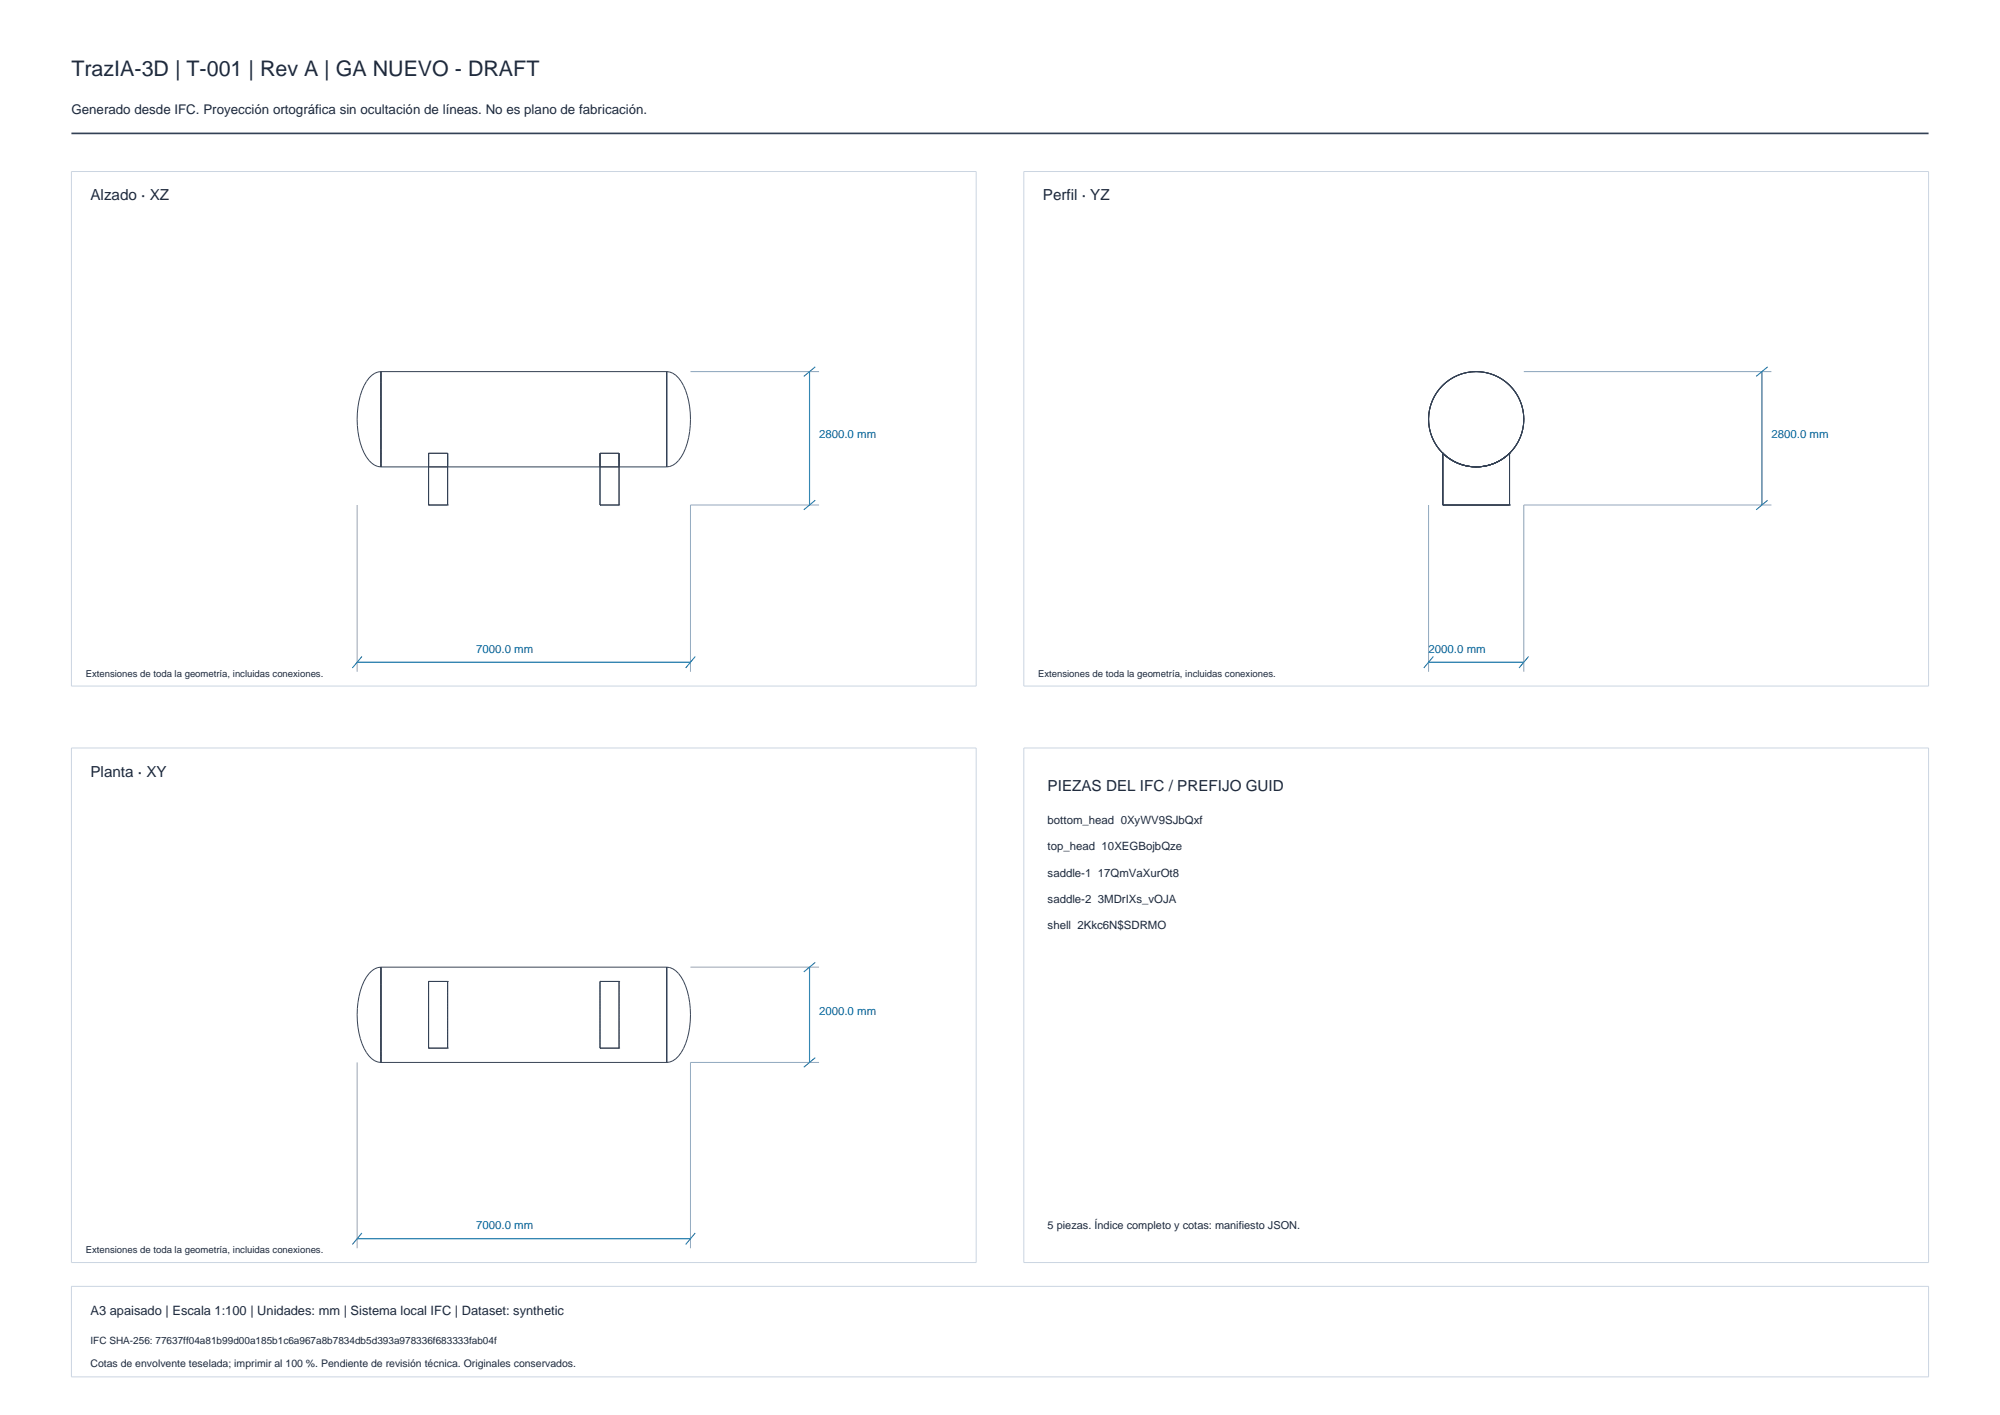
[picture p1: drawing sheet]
<svg xmlns="http://www.w3.org/2000/svg" width="420mm" height="297mm" viewBox="0 0 420 297" stroke-linecap="round" stroke-linejoin="round" font-family="sans-serif">
<defs><g id="words">
<text font-size="4.5" fill="#1e293b" x="15" y="16">TrazIA-3D | T-001 | Rev A | GA NUEVO - DRAFT</text>
<g font-size="3.2" fill="#1e293b">
<text x="19" y="42">Alzado · XZ</text>
<text x="219" y="42">Perfil · YZ</text>
<text x="19" y="163">Planta · XY</text>
<text x="220" y="166">PIEZAS DEL IFC / PREFIJO GUID</text>
</g>
<text font-size="2.8" fill="#1e293b" x="15" y="24">Generado desde IFC. Proyección ortográfica sin ocultación de líneas. No es plano de fabricación.</text>
<text font-size="2.7" fill="#1e293b" x="19" y="276">A3 apaisado | Escala 1:100 | Unidades: mm | Sistema local IFC | Dataset: synthetic</text>
<g font-size="2.4" fill="#0369a1">
<text x="172" y="92">2800.0 mm</text>
<text x="372" y="92">2800.0 mm</text>
<text x="100" y="137">7000.0 mm</text>
<text x="300" y="137">2000.0 mm</text>
<text x="172" y="213">2000.0 mm</text>
<text x="100" y="258">7000.0 mm</text>
</g>
<g font-size="2.4" fill="#1e293b">
<text x="220" y="173">bottom_head 0XyWV9SJbQxf</text>
<text x="220" y="178.5">top_head 10XEGBojbQze</text>
<text x="220" y="184">saddle-1 17QmVaXurOt8</text>
<text x="220" y="189.5">saddle-2 3MDrIXs_vOJA</text>
<text x="220" y="195">shell 2Kkc6N$SDRMO</text>
</g>
<text font-size="2.3" fill="#1e293b" x="220" y="258">5 piezas. Índice completo y cotas: manifiesto JSON.</text>
<text font-size="2.2" fill="#1e293b" x="19" y="287">Cotas de envolvente teselada; imprimir al 100 %. Pendiente de revisión técnica. Originales conservados.</text>
<text font-size="2.1" fill="#1e293b" x="19" y="282">IFC SHA-256: 77637ff04a81b99d00a185b1c6a967a8b7834db5d393a978336f683333fab04f</text>
<g font-size="2" fill="#1e293b">
<text x="18" y="142">Extensiones de toda la geometría, incluidas conexiones.</text>
<text x="218" y="142">Extensiones de toda la geometría, incluidas conexiones.</text>
<text x="18" y="263">Extensiones de toda la geometría, incluidas conexiones.</text>
</g>
</g></defs>
<path d="M15 36h190v108h-190zM215 36h190v108h-190zM15 157h190v108h-190zM215 157h190v108h-190zM15 270h390v19h-390z" fill="none" stroke="#cbd5e1" stroke-width=".21"/>
<g fill="none" stroke="#334155" stroke-width=".21">
<path d="M80 78v20M80 78a4.4 4.4 0 0 0-3.5 2.9 17.4 17.4 0 0 0 .5 15 4 4 0 0 0 3 2.1M80 78h60M140 78v20M140 78a4.4 4.4 0 0 1 3.5 2.9 17.4 17.4 0 0 1-.5 15 4 4 0 0 1-3 2.1M310 78a10 10 0 0 1 6.3 2.3M310 78a10 10 0 0 0-7.7 3.7M310 78a10 10 0 0 0-7.7 3.6M310 78l1.3 .1 1.8 .4M313.7 78.7l1.1 .5 1.6 1.1M80 98h60M300 88a10 10 0 0 0 7.1 9.6"/>
<path d="M300 88a10 10 0 0 0 3.6 7.7M300.5 84.9l-.4 1.8-.1 1.3M302.3 81.7a10 10 0 0 0-2.3 6.3M302.3 81.6l-1.1 1.6-.5 1.1M303 95.1h.1M303 95.1v10.9M303.6 95.7l1.7 1.1 1.8 .8M304.1 96.1l2.2 1.2M306.9 97.5l1.8 .4 1.3 .1M307.1 97.6l1.1 .2 1.8 .2M307.1 97.6l2.9 .4M312.9 97.6l-2.9 .4"/>
<path d="M312.9 97.6l-2.3 .4M315.9 96.1a10 10 0 0 1-5.9 1.9M316.3 95.7a10 10 0 0 1-3.4 1.9M316.3 80.3l1.4 1.4M316.4 80.3l1.3 1.3M316.4 95.7l-1.7 1.1-1.8 .8M317 95.1h.1M317 95.1v10.9M317.7 81.6a10 10 0 0 1 2.3 6.4M317.7 81.7a10 10 0 0 1 2.3 6.3M319.3 91.7a10 10 0 0 1-2.9 4M320 88a10 10 0 0 1-3.7 7.7"/>
<path d="M320 88l-.1 1.3-.4 1.8M90 106h.1M90 106h4M90 106v-10.9h4v10.9M94 106h.1M126 106h.1M126 106h4M126 106v-10.9h4v10.9M130 106h.1M303 106h.1M303 106h14M317 106h.1"/>
<path d="M80 203v20M80 203a4.4 4.4 0 0 0-3.5 2.9 17.4 17.4 0 0 0 .5 15 4 4 0 0 0 3 2.1M80 203h60M90 206h.1M90 206v14M90 206h4M94 206h.1M94 206v14M126 206h.1M126 206v14M126 206h4M130 206h.1"/>
<path d="M130 206v14M140 203v20M140 203a4.4 4.4 0 0 1 3.5 2.9 17.4 17.4 0 0 1-.5 15 4 4 0 0 1-3 2.1M80 223h60M90 220h.1M90 220h4M94 220h.1M126 220h.1M126 220h4M130 220h.1"/>
</g>
<path d="M145 78h27M320 78h52M75 106v35M172 106h-27v35M300 106v35M372 106h-52v35M145 203h27M75 223v39M172 223h-27v39" fill="none" stroke="#94a3b8" stroke-width=".21"/>
<path d="M170 78v28M370 78v28M75 139h70M300 139h20M170 203v20M75 260h70" fill="none" stroke="#0369a1" stroke-width=".23"/>
<path d="M171.2 77l-2.4 2M371.2 77l-2.4 2M171.2 105l-2.4 2M371.2 105l-2.4 2M76 137.8l-2 2.4M146 137.8l-2 2.4M301 137.8l-2 2.4M321 137.8l-2 2.4M171.2 202l-2.4 2M171.2 222l-2.4 2M76 258.8l-2 2.4M146 258.8l-2 2.4" fill="none" stroke="#0369a1" stroke-width=".21"/>
<path d="M15 28h390" fill="none" stroke="#334155" stroke-width=".35"/>
<use href="#words"/>
</svg>
